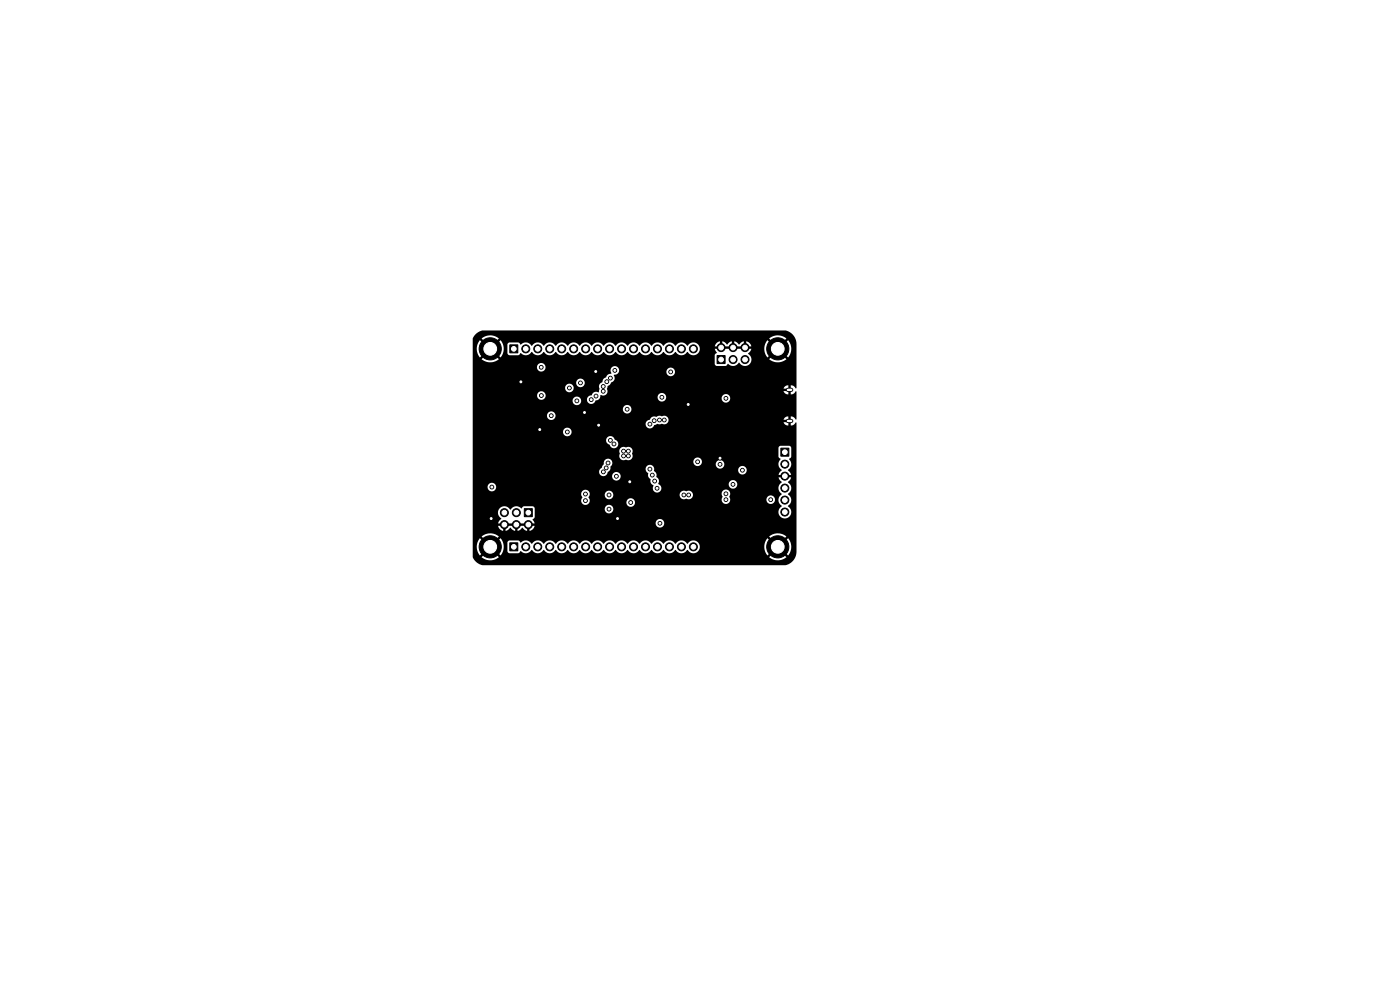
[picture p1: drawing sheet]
<svg xmlns="http://www.w3.org/2000/svg" width="297mm" height="210mm" viewBox="0 0 297 210" stroke-linecap="round" stroke-linejoin="round" font-family="sans-serif">
<g fill="#000" stroke="#000" stroke-width=".21">
<path d="M108.1 73.1h1.7v1.7h-1.7zM152.1 75.4h1.7v1.7h-1.7zM165.6 95.1h1.7v1.7h-1.7zM108.1 115.1h1.7v1.7h-1.7zM111.2 107.9h1.7v1.7h-1.7z"/>
<circle cx="104" cy="74" r="2.35"/>
<circle cx="111.5" cy="74" r=".85"/>
<circle cx="114.1" cy="74" r=".85"/>
<circle cx="114.8" cy="77.9" r=".4"/>
<circle cx="116.6" cy="74" r=".85"/>
<circle cx="119.2" cy="74" r=".85"/>
<circle cx="121.7" cy="74" r=".85"/>
<circle cx="124.2" cy="74" r=".85"/>
<circle cx="126.4" cy="78.8" r=".4"/>
<circle cx="126.8" cy="74" r=".85"/>
<circle cx="129.3" cy="74" r=".85"/>
<circle cx="130.4" cy="78.6" r=".4"/>
<circle cx="131.9" cy="74" r=".85"/>
<circle cx="134.4" cy="74" r=".85"/>
<circle cx="136.9" cy="74" r=".85"/>
<circle cx="139.5" cy="74" r=".85"/>
<circle cx="142" cy="74" r=".85"/>
<circle cx="142.3" cy="78.9" r=".4"/>
<circle cx="144.6" cy="74" r=".85"/>
<circle cx="147.1" cy="74" r=".85"/>
<circle cx="153" cy="73.7" r=".85"/>
<circle cx="155.5" cy="76.3" r=".85"/>
<circle cx="155.5" cy="73.7" r=".85"/>
<circle cx="158.1" cy="76.3" r=".85"/>
<circle cx="158.1" cy="73.7" r=".85"/>
<circle cx="165" cy="74" r="2.35"/>
<circle cx="110.5" cy="81" r=".4"/>
<circle cx="114.5" cy="91.1" r=".4"/>
<circle cx="114.8" cy="83.9" r=".4"/>
<circle cx="116.9" cy="88.2" r=".4"/>
<circle cx="120.4" cy="91.6" r=".4"/>
<circle cx="120.8" cy="82.3" r=".4"/>
<circle cx="122.4" cy="85" r=".4"/>
<circle cx="123.1" cy="81.2" r=".4"/>
<circle cx="124" cy="87.5" r=".4"/>
<circle cx="125.4" cy="84.8" r=".4"/>
<circle cx="126.4" cy="84" r=".4"/>
<circle cx="127" cy="90.2" r=".4"/>
<circle cx="128" cy="82" r=".4"/>
<circle cx="128" cy="83" r=".4"/>
<circle cx="128.6" cy="99.3" r=".4"/>
<circle cx="128.7" cy="81" r=".4"/>
<circle cx="129" cy="98.2" r=".4"/>
<circle cx="129.5" cy="80.2" r=".4"/>
<circle cx="129.5" cy="93.4" r=".4"/>
<circle cx="130.3" cy="94.2" r=".4"/>
<circle cx="132.3" cy="96.7" r=".4"/>
<circle cx="132.3" cy="95.7" r=".4"/>
<circle cx="133" cy="86.8" r=".4"/>
<circle cx="133.3" cy="96.7" r=".4"/>
<circle cx="133.3" cy="95.7" r=".4"/>
<circle cx="137.9" cy="99.5" r=".4"/>
<circle cx="137.9" cy="90" r=".4"/>
<circle cx="138.8" cy="89.2" r=".4"/>
<circle cx="139.9" cy="89.1" r=".4"/>
<circle cx="140.4" cy="84.3" r=".4"/>
<circle cx="140.9" cy="89.1" r=".4"/>
<circle cx="146" cy="85.8" r=".4"/>
<circle cx="148" cy="98" r=".4"/>
<circle cx="152.7" cy="98.5" r=".4"/>
<circle cx="152.7" cy="97.2" r=".4"/>
<circle cx="154" cy="84.5" r=".4"/>
<circle cx="157.5" cy="99.8" r=".4"/>
<circle cx="166.5" cy="98.5" r=".85"/>
<circle cx="104" cy="116" r="2.35"/>
<circle cx="104.2" cy="110" r=".4"/>
<circle cx="104.3" cy="103.3" r=".4"/>
<circle cx="107" cy="111.3" r=".85"/>
<circle cx="107" cy="108.7" r=".85"/>
<circle cx="109.5" cy="108.7" r=".85"/>
<circle cx="109.5" cy="111.3" r=".85"/>
<circle cx="111.5" cy="116" r=".85"/>
<circle cx="112.1" cy="111.3" r=".85"/>
<circle cx="114.1" cy="116" r=".85"/>
<circle cx="116.6" cy="116" r=".85"/>
<circle cx="119.2" cy="116" r=".85"/>
<circle cx="121.7" cy="116" r=".85"/>
<circle cx="124.2" cy="104.8" r=".4"/>
<circle cx="124.2" cy="106.2" r=".4"/>
<circle cx="124.2" cy="116" r=".85"/>
<circle cx="126.8" cy="116" r=".85"/>
<circle cx="128" cy="100.1" r=".4"/>
<circle cx="129.2" cy="105" r=".4"/>
<circle cx="129.2" cy="108" r=".4"/>
<circle cx="129.3" cy="116" r=".85"/>
<circle cx="130.8" cy="101" r=".4"/>
<circle cx="131" cy="110" r=".4"/>
<circle cx="131.9" cy="116" r=".85"/>
<circle cx="133.6" cy="102.2" r=".4"/>
<circle cx="133.8" cy="106.6" r=".4"/>
<circle cx="134.4" cy="116" r=".85"/>
<circle cx="136.9" cy="116" r=".85"/>
<circle cx="138.4" cy="100.8" r=".4"/>
<circle cx="138.9" cy="102.1" r=".4"/>
<circle cx="139.4" cy="103.6" r=".4"/>
<circle cx="139.5" cy="116" r=".85"/>
<circle cx="140" cy="111" r=".4"/>
<circle cx="142" cy="116" r=".85"/>
<circle cx="144.6" cy="116" r=".85"/>
<circle cx="145.1" cy="105" r=".4"/>
<circle cx="146.1" cy="105" r=".4"/>
<circle cx="147.1" cy="116" r=".85"/>
<circle cx="154" cy="104.8" r=".4"/>
<circle cx="154" cy="106" r=".4"/>
<circle cx="155.5" cy="102.8" r=".4"/>
<circle cx="163.5" cy="106" r=".4"/>
<circle cx="165" cy="116" r="2.35"/>
<circle cx="166.5" cy="106.1" r=".85"/>
<circle cx="166.5" cy="108.6" r=".85"/>
<circle cx="166.5" cy="101" r=".85"/>
<circle cx="166.5" cy="103.5" r=".85"/>
</g>
<path d="M167.2 89.3h.7M167.2 82.7h.7" fill="none" stroke="#000" stroke-width=".9"/>
<path d="M153.4 73.5h1.7v.5h-1.7zM155.9 73.5h1.7v.5h-1.7zM100.8 71l.7-.6 .9-.3h64.3a2.97 2.97 0 0 1 2.3 2.9v9.3l-.2 .1-.5-.5-.5-.2v.7l-.9 .2 .1 .3 .8 .1v.7a1.18 1.18 0 0 0 1-.7l.2 .1v5.8l-.2 .1a.99 .99 0 0 0-1-.7v.8h-.8l-.1 .3 .9 .1v.8l.5-.2 .5-.5 .2 .1v27.3a2.96 2.96 0 0 1-2.4 2.9h-64.3a2.93 2.93 0 0 1-2-1.7v-2.2h.8l.2 1 .5 .8 1.1-1 .3 .3-1 1.1 .1 .1a2.85 2.85 0 0 0 3.5-.1l-1-1.1 .3-.3 1.1 1 .2-.2a2.85 2.85 0 0 0 .3-2.5h.9v1.9l.3 .3 2.1 .1 .5-.5a1.51 1.51 0 0 0 2.3-.3 1.49 1.49 0 0 0 2.6 0 1.49 1.49 0 0 0 2.5 0 1.49 1.49 0 0 0 2.5 0 1.49 1.49 0 0 0 2.6 0 1.49 1.49 0 0 0 2.5 0 1.49 1.49 0 0 0 2.6 0 1.49 1.49 0 0 0 2.5 0 1.49 1.49 0 0 0 2.5 0 1.49 1.49 0 0 0 2.6 0 1.49 1.49 0 0 0 2.5 0 1.49 1.49 0 0 0 2.6 0 1.49 1.49 0 0 0 2.5 0 1.49 1.49 0 0 0 2.5 0 1.4 1.4 0 0 0 1.6 .7 1.4 1.4 0 0 0 1.1-1.3h13.6l.2 1 .5 .8 1.1-1 .3 .3-1 1.1a2.84 2.84 0 0 0 3.6 0l-1-1.1 .3-.3 1.1 1 .2-.2a2.86 2.86 0 0 0-.2-3.4l-1.1 1-.3-.3 1-1.1-.1-.1a2.85 2.85 0 0 0-3.5 .1l1 1.1-.3 .3-1.1-1-.5 .8-.2 1h-13.6a1.42 1.42 0 0 0-1.1-1.3 1.42 1.42 0 0 0-1.6 .7 1.48 1.48 0 0 0-2.5 0 1.48 1.48 0 0 0-2.6 0 1.48 1.48 0 0 0-2.5 0 1.48 1.48 0 0 0-2.5 0 1.48 1.48 0 0 0-2.6 0 1.48 1.48 0 0 0-2.5 0 1.48 1.48 0 0 0-2.6 0 1.48 1.48 0 0 0-2.5 0 1.48 1.48 0 0 0-2.5 0 1.48 1.48 0 0 0-2.6 0 1.48 1.48 0 0 0-2.5 0 1.48 1.48 0 0 0-2.6 0 1.48 1.48 0 0 0-2.5 0 1.5 1.5 0 0 0-2.4-.3l-.4-.5h-1.9l-.3 .2-.2 .3h-.9l-.5-.9-1.1 1-.3-.3 1-1.1a2.84 2.84 0 0 0-3.6 0l1 1.1-.3 .3-1.1-1-.5 .8-.2 1h-.8v-7.2h5.3a1.44 1.44 0 0 0 .7 1.2l-.6 1h.9v.5h-.9a1.34 1.34 0 0 0 1 1.1v-.9h.6v.9l.4-.2 .6-.5 .5 .5 .5 .2v-.9h.5v.9l.5-.2 .5-.5 .5 .5 .5 .2v-.9h.5l.1 .9 .6-.3 .4-.8h-.9v-.5h26.6a.91 .91 0 0 0 1.3 .8 .91 .91 0 0 0 .2-1.5 .91 .91 0 0 0-1.5 .5v.2h-25.7l-.4-.8 .4-.5v-1.7h14.9v.2a.91 .91 0 0 0 1.5 .5 .91 .91 0 0 0-.2-1.5 .91 .91 0 0 0-1.3 .8h-14.9l-.1-.5-.3-.1h-1.9l-.5 .5a1.51 1.51 0 0 0-2.3 .2 1.4 1.4 0 0 0-1.6-.7 1.4 1.4 0 0 0-1.1 1.4h-5.3v-4h23l.1 .4a.51 .51 0 0 1-.1 .8 .91 .91 0 0 0 .6 1.1 .91 .91 0 0 0 1.1-.5h7.9v.2a.91 .91 0 0 0 1.5 .5 .91 .91 0 0 0-.2-1.5 .91 .91 0 0 0-1.3 .8h-7.9v-.8a.51 .51 0 0 1 .1-.8h3.2v.2a.91 .91 0 0 0 1 .7 .91 .91 0 0 0 .8-.9h14.1v.2a.97 .97 0 0 0 1.4 .6 .91 .91 0 0 0 1.1-.1 .91 .91 0 0 0 .3-.9h6.1l.2 .5a.94 .94 0 0 0 .3 1.5 .94 .94 0 0 0 1.3-.8h7.7v.2a.91 .91 0 0 0 1.5 .5 .91 .91 0 0 0-.2-1.5 .91 .91 0 0 0-1.3 .8h-7.7v-.2a.83 .83 0 0 1 0-1 .91 .91 0 0 0-.9-1 .91 .91 0 0 0-.9 1h-6.1l-.1-.2a1.01 1.01 0 0 0-1.4-.4 .91 .91 0 0 0-1.3 .8h-14.1v-.2a.91 .91 0 0 0-1-.7 .91 .91 0 0 0-.8 .9h-3.2a.91 .91 0 0 0-.8-1.1 .91 .91 0 0 0-1 .9h-23v-1.5h3.1l.1 .2a.91 .91 0 0 0 1.4 .5 .91 .91 0 0 0-.2-1.5 .91 .91 0 0 0-1.3 .8h-3.1v-2.3h29.5l.1 .2a.91 .91 0 0 0 1.4 .6 .91 .91 0 0 0-.1-1.6 .91 .91 0 0 0-1.4 .8h-29.5v-.9h26.8v.2a.95 .95 0 0 0 1 .7 .95 .95 0 0 0 .9-.9l.5-.6h7.5l.1 .5a.63 .63 0 0 1 .4 1l.1 .3a.68 .68 0 0 1 .4 1l.3 .4 .3 .3a.93 .93 0 0 0 .2 1.3 .93 .93 0 0 0 1.3-.2 .93 .93 0 0 0-.3-1.3h14.8v.1a.91 .91 0 0 0 1.5 .6 .91 .91 0 0 0-.2-1.6 .91 .91 0 0 0-1.3 .9h-14.8l-.1-.3a1.15 1.15 0 0 0-.5-1.4 1.42 1.42 0 0 0-.5-1.3h17.9a.91 .91 0 0 0 1.3 .8 .91 .91 0 0 0 .2-1.6 .91 .91 0 0 0-1.5 .6v.2h-17.8a.91 .91 0 0 0-.8-1.2 .91 .91 0 0 0-1 .9h-7.5v-.5l.4-.6v-.4h17.2a.91 .91 0 0 0 .6 .8 .91 .91 0 0 0 1-.3h3.1l.1 .2a.91 .91 0 0 0 1 .7 .91 .91 0 0 0 .8-.9h11.4l.2 .6 .6 .6-.5 .5-.2 .5h.9v.6h-.9l.2 .5 .5 .5a1.49 1.49 0 0 0 0 2.5 1.48 1.48 0 0 0 0 2.6 1.39 1.39 0 0 0-.5 2.1 1.39 1.39 0 0 0 2.2 0 1.39 1.39 0 0 0-.5-2.2 1.49 1.49 0 0 0 0-2.5 1.49 1.49 0 0 0 0-2.5l.5-.5 .2-.5h-.9v-.6h.9l-.6-1a1.48 1.48 0 0 0 .2-2.4l.5-.4-.1-2.1-.3-.2h-1.9l-.5 .4v1.9l.5 .5-.5 1.1h-11.4l-.1-.2a.91 .91 0 0 0-.9-.7 .91 .91 0 0 0-.9 .9h-3.1a.91 .91 0 0 0-.4-1.4 .91 .91 0 0 0-1.2 .9h-17.2l-.1-.2a.91 .91 0 0 0-1.1-.5 .91 .91 0 0 0-.6 1.1l-.4 .8-.4 .4-.2 .5h-26.8v-4.4h31.1l.1 .5a.95 .95 0 0 0 .2 1.2 .95 .95 0 0 0 1.1 .1 .96 .96 0 0 0 1.2-.2 .96 .96 0 0 0 .1-1.2 .95 .95 0 0 0-.2-1.1 .95 .95 0 0 0-1.2-.1 .91 .91 0 0 0-1.3 .8h-31.1v-2.3h28.3l.2 .6 .5 .3a.96 .96 0 0 0 1.6 .5 .96 .96 0 0 0-.5-1.6 .91 .91 0 0 0-1-.7 .91 .91 0 0 0-.8 .9h-28.3v-1.8h19.1l.1 .2a.91 .91 0 0 0 1.4 .6 .91 .91 0 0 0-.1-1.6 .91 .91 0 0 0-1.4 .8h-19.1v-1.6h36.7v.2a.99 .99 0 0 0 .9 .7 .99 .99 0 0 0 1-.7 1.02 1.02 0 0 1 1.1-.2l.4-.1a1.01 1.01 0 0 0 1.3-.3h24.5l.3 .4 .7 .3v-.7h-25.5l.1-.6h25.4v-.7l-.7 .3-.3 .4h-24.4a.97 .97 0 0 0-1.4-.7l-.6-.1-.5 .2a1.16 1.16 0 0 0-1.5 .7l-.5 .2-.3 .7h-36.7v-1.8h15.7a.91 .91 0 0 0 1.3 .8 .91 .91 0 0 0 .2-1.5 .91 .91 0 0 0-1.4 .5l-.1 .2h-15.7v-1.4h31.8a.91 .91 0 0 0 1.3 .8 .91 .91 0 0 0 .2-1.5 .91 .91 0 0 0-1.4 .5l-.1 .2h-31.8v-1.8h21.2a.91 .91 0 0 0 1 .9 .91 .91 0 0 0 .8-1.1h1.2v.2a.98 .98 0 0 0 1 .7 .98 .98 0 0 0 .9-.8l.7-.2 .2-.4h12.2a.91 .91 0 0 0 .8 .9 .91 .91 0 0 0 1-.7h11.8v.2a.91 .91 0 0 0 1.5 .5 .91 .91 0 0 0-.2-1.5 .91 .91 0 0 0-1.3 .8h-11.8a.91 .91 0 0 0-.8-1.1 .91 .91 0 0 0-1 .9h-12.2l.1-.5a.97 .97 0 0 0 1.5-.8h37.3l.3 .4 .7 .3v-.7h-38.3l-.1-.5 38.4-.1v-.7a.96 .96 0 0 0-1 .7h-37.4l.1-.5 .4-.3 .4-.5a1.03 1.03 0 0 0 .5-1.6h.1a.9 .9 0 0 0 1-.6h10.1v.2a.91 .91 0 0 0 1.4 .5 .91 .91 0 0 0-.1-1.5 .91 .91 0 0 0-1.3 .8h-10.1v-.1a.94 .94 0 0 0-1.2-1.1 .94 .94 0 0 0-.4 1.5 1.36 1.36 0 0 0-1.3 .9 1.13 1.13 0 0 0-.6 1 1 1 0 0 0-.6 1.5l-.3 .6a1.08 1.08 0 0 0-1.5 .7 .91 .91 0 0 0-.9 .9h-1.2l-.1-.1a.91 .91 0 0 0-1-.6 .91 .91 0 0 0-.7 .9h-21.2v-1.1h13.6l.1 .2a.91 .91 0 0 0 1.4 .5 .91 .91 0 0 0-.2-1.5 .91 .91 0 0 0-1.3 .8h-13.6v-1.6h19.6v.2a.91 .91 0 0 0 1.5 .5 .91 .91 0 0 0-.2-1.5 .91 .91 0 0 0-1.3 .8h-19.6v-1.1h21.9v.2a.91 .91 0 0 0 1.5 .5 .91 .91 0 0 0-.2-1.5 .91 .91 0 0 0-1.3 .8h-21.9v-3.3h13.6v.2a.91 .91 0 0 0 1.5 .5 .91 .91 0 0 0-.2-1.5 .91 .91 0 0 0-1.3 .8h-13.6v-3.9h.8l.2 1 .5 .8 1.1-1 .3 .3-1 1.1a2.84 2.84 0 0 0 3.6 0l-1-1.1 .3-.3 1.1 1 .3-.4h45.1v1.8l.3 .4h2l.5-.4a1.64 1.64 0 0 0 2.4-.3 1.41 1.41 0 0 0 2.2 .3 1.41 1.41 0 0 0-.3-2.2l.4-.4 .3-.6h2.7l.2 1 .5 .8 1.1-1 .3 .3-1 1.1a2.84 2.84 0 0 0 3.6 0l-1-1.1 .3-.3 1.1 1 .2-.2a2.86 2.86 0 0 0-.2-3.4l-1.1 1-.3-.3 1-1.1-.1-.1a2.85 2.85 0 0 0-3.5 .1l1 1.1-.3 .3-1.1-1-.5 .8-.2 1h-3.6v-.5h.9a1.34 1.34 0 0 0-1.1-1.1v.9h-.5v-.9l-.5 .2-.5 .5-.5-.5-.5-.2v.9h-.5v-.9l-.5 .2-.6 .5-.5-.5-.5-.2v.9h-.5v-.9l-.3 .1-.5 .4-.3 .6h.9v.5h-.9l.5 .8-.5 .6h-45.1l.3-1.1-.1-1.2h.9v1.9l.3 .3 2.1 .1 .4-.5a1.64 1.64 0 0 0 2.4-.3 1.48 1.48 0 0 0 2.6 0 1.48 1.48 0 0 0 2.5 0 1.48 1.48 0 0 0 2.5 0 1.48 1.48 0 0 0 2.6 0 1.48 1.48 0 0 0 2.5 0 1.48 1.48 0 0 0 2.6 0 1.48 1.48 0 0 0 2.5 0 1.48 1.48 0 0 0 2.5 0 1.48 1.48 0 0 0 2.6 0 1.48 1.48 0 0 0 2.5 0 1.48 1.48 0 0 0 2.6 0 1.48 1.48 0 0 0 2.5 0 1.48 1.48 0 0 0 2.5 0 1.39 1.39 0 0 0 2.2 .4 1.39 1.39 0 0 0-.1-2.1 1.39 1.39 0 0 0-2.1 .5 1.48 1.48 0 0 0-2.5 0 1.48 1.48 0 0 0-2.6 0 1.48 1.48 0 0 0-2.5 0 1.48 1.48 0 0 0-2.5 0 1.48 1.48 0 0 0-2.6 0 1.48 1.48 0 0 0-2.5 0 1.48 1.48 0 0 0-2.6 0 1.48 1.48 0 0 0-2.5 0 1.48 1.48 0 0 0-2.5 0 1.48 1.48 0 0 0-2.6 0 1.48 1.48 0 0 0-2.5 0 1.48 1.48 0 0 0-2.6 0 1.48 1.48 0 0 0-2.5 0 1.51 1.51 0 0 0-2.4-.3l-.4-.5h-1.9l-.3 .2-.2 .3h-.9l-.5-.9-1.1 1-.3-.3 1-1.1a2.84 2.84 0 0 0-3.6 0l1 1.1-.3 .3-1.1-1-.5 .8-.2 1h-.8v-2.2zM107.4 111h1.7v.5h-1.7zM110 111h1.6v.5h-1.6z" fill="#000"/>
<g fill="#fff" stroke="#fff" stroke-width=".21">
<circle cx="133" cy="86.8" r=".2"/>
<circle cx="123.1" cy="81.2" r=".2"/>
<circle cx="122.4" cy="85" r=".2"/>
<circle cx="130.8" cy="101" r=".2"/>
<circle cx="116.9" cy="88.2" r=".2"/>
<circle cx="104.3" cy="103.3" r=".2"/>
<circle cx="142.3" cy="78.9" r=".2"/>
<circle cx="145.1" cy="105" r=".2"/>
<circle cx="146.1" cy="105" r=".2"/>
<circle cx="114.8" cy="83.9" r=".2"/>
<circle cx="148" cy="98" r=".2"/>
<circle cx="114.8" cy="77.9" r=".2"/>
<circle cx="133.8" cy="106.6" r=".2"/>
<circle cx="163.5" cy="106" r=".2"/>
<circle cx="114.5" cy="91.1" r=".2"/>
<circle cx="152.8" cy="97.2" r=".2"/>
<circle cx="146" cy="85.8" r=".2"/>
<circle cx="104.2" cy="110" r=".2"/>
<circle cx="124" cy="87.5" r=".2"/>
<circle cx="126.4" cy="78.8" r=".2"/>
<circle cx="127" cy="90.2" r=".2"/>
<circle cx="133.6" cy="102.2" r=".2"/>
<circle cx="131" cy="110" r=".2"/>
<circle cx="110.5" cy="81" r=".2"/>
<circle cx="154" cy="84.5" r=".2"/>
<circle cx="128.7" cy="81" r=".2"/>
<circle cx="140" cy="111" r=".2"/>
<circle cx="120.4" cy="91.6" r=".2"/>
<circle cx="157.5" cy="99.7" r=".2"/>
<circle cx="137.9" cy="90" r=".2"/>
<circle cx="137.9" cy="99.5" r=".2"/>
<circle cx="125.4" cy="84.8" r=".2"/>
<circle cx="126.4" cy="84" r=".2"/>
<circle cx="128" cy="83" r=".2"/>
<circle cx="124.2" cy="104.8" r=".2"/>
<circle cx="128" cy="82" r=".2"/>
<circle cx="124.2" cy="106.2" r=".2"/>
<circle cx="129.5" cy="80.2" r=".2"/>
<circle cx="140.4" cy="84.3" r=".2"/>
<circle cx="130.4" cy="78.6" r=".2"/>
<circle cx="155.5" cy="102.7" r=".2"/>
<circle cx="140.9" cy="89.1" r=".2"/>
<circle cx="139.4" cy="103.6" r=".2"/>
<circle cx="139.9" cy="89.1" r=".2"/>
<circle cx="138.9" cy="102.1" r=".2"/>
<circle cx="154" cy="104.7" r=".2"/>
<circle cx="152.8" cy="98.5" r=".2"/>
<circle cx="138.8" cy="89.2" r=".2"/>
<circle cx="138.4" cy="100.8" r=".2"/>
<circle cx="154" cy="106" r=".2"/>
<circle cx="132.3" cy="96.7" r=".2"/>
<circle cx="133.3" cy="96.7" r=".2"/>
<circle cx="133.3" cy="95.7" r=".2"/>
<circle cx="132.3" cy="95.7" r=".2"/>
<circle cx="130.3" cy="94.2" r=".2"/>
<circle cx="129.5" cy="93.4" r=".2"/>
<circle cx="128.6" cy="99.3" r=".2"/>
<circle cx="128" cy="100.1" r=".2"/>
<circle cx="129" cy="98.2" r=".2"/>
<circle cx="120.8" cy="82.3" r=".2"/>
<circle cx="129.2" cy="105" r=".2"/>
<circle cx="129.2" cy="108" r=".2"/>
<circle cx="165" cy="116" r="1.35"/>
<circle cx="165" cy="74" r="1.35"/>
<circle cx="104" cy="74" r="1.35"/>
<circle cx="104" cy="116" r="1.35"/>
<circle cx="109" cy="74" r=".5"/>
<circle cx="111.5" cy="74" r=".5"/>
<circle cx="114.1" cy="74" r=".5"/>
<circle cx="116.6" cy="74" r=".5"/>
<circle cx="119.2" cy="74" r=".5"/>
<circle cx="121.7" cy="74" r=".5"/>
<circle cx="124.2" cy="74" r=".5"/>
<circle cx="126.8" cy="74" r=".5"/>
<circle cx="129.3" cy="74" r=".5"/>
<circle cx="131.9" cy="74" r=".5"/>
<circle cx="134.4" cy="74" r=".5"/>
<circle cx="136.9" cy="74" r=".5"/>
<circle cx="139.5" cy="74" r=".5"/>
<circle cx="142" cy="74" r=".5"/>
<circle cx="144.6" cy="74" r=".5"/>
<circle cx="147.1" cy="74" r=".5"/>
<circle cx="109" cy="116" r=".5"/>
<circle cx="111.5" cy="116" r=".5"/>
<circle cx="114.1" cy="116" r=".5"/>
<circle cx="116.6" cy="116" r=".5"/>
<circle cx="119.2" cy="116" r=".5"/>
<circle cx="121.7" cy="116" r=".5"/>
<circle cx="124.2" cy="116" r=".5"/>
<circle cx="126.8" cy="116" r=".5"/>
<circle cx="129.3" cy="116" r=".5"/>
<circle cx="131.9" cy="116" r=".5"/>
<circle cx="134.4" cy="116" r=".5"/>
<circle cx="136.9" cy="116" r=".5"/>
<circle cx="139.5" cy="116" r=".5"/>
<circle cx="142" cy="116" r=".5"/>
<circle cx="144.6" cy="116" r=".5"/>
<circle cx="147.1" cy="116" r=".5"/>
<circle cx="166.5" cy="95.9" r=".5"/>
<circle cx="166.5" cy="98.5" r=".5"/>
<circle cx="166.5" cy="101" r=".5"/>
<circle cx="166.5" cy="103.5" r=".5"/>
<circle cx="166.5" cy="106.1" r=".5"/>
<circle cx="166.5" cy="108.6" r=".5"/>
<circle cx="112.1" cy="108.7" r=".5"/>
<circle cx="112.1" cy="111.3" r=".5"/>
<circle cx="109.5" cy="108.7" r=".5"/>
<circle cx="109.5" cy="111.3" r=".5"/>
<circle cx="107" cy="108.7" r=".5"/>
<circle cx="107" cy="111.3" r=".5"/>
<circle cx="153" cy="76.3" r=".5"/>
<circle cx="153" cy="73.7" r=".5"/>
<circle cx="155.5" cy="76.3" r=".5"/>
<circle cx="155.5" cy="73.7" r=".5"/>
<circle cx="158.1" cy="76.3" r=".5"/>
<circle cx="158.1" cy="73.7" r=".5"/>
</g>
<path d="M167.2 89.3h.7M167.2 82.7h.7" fill="none" stroke="#fff" stroke-width=".5"/>
</svg>
